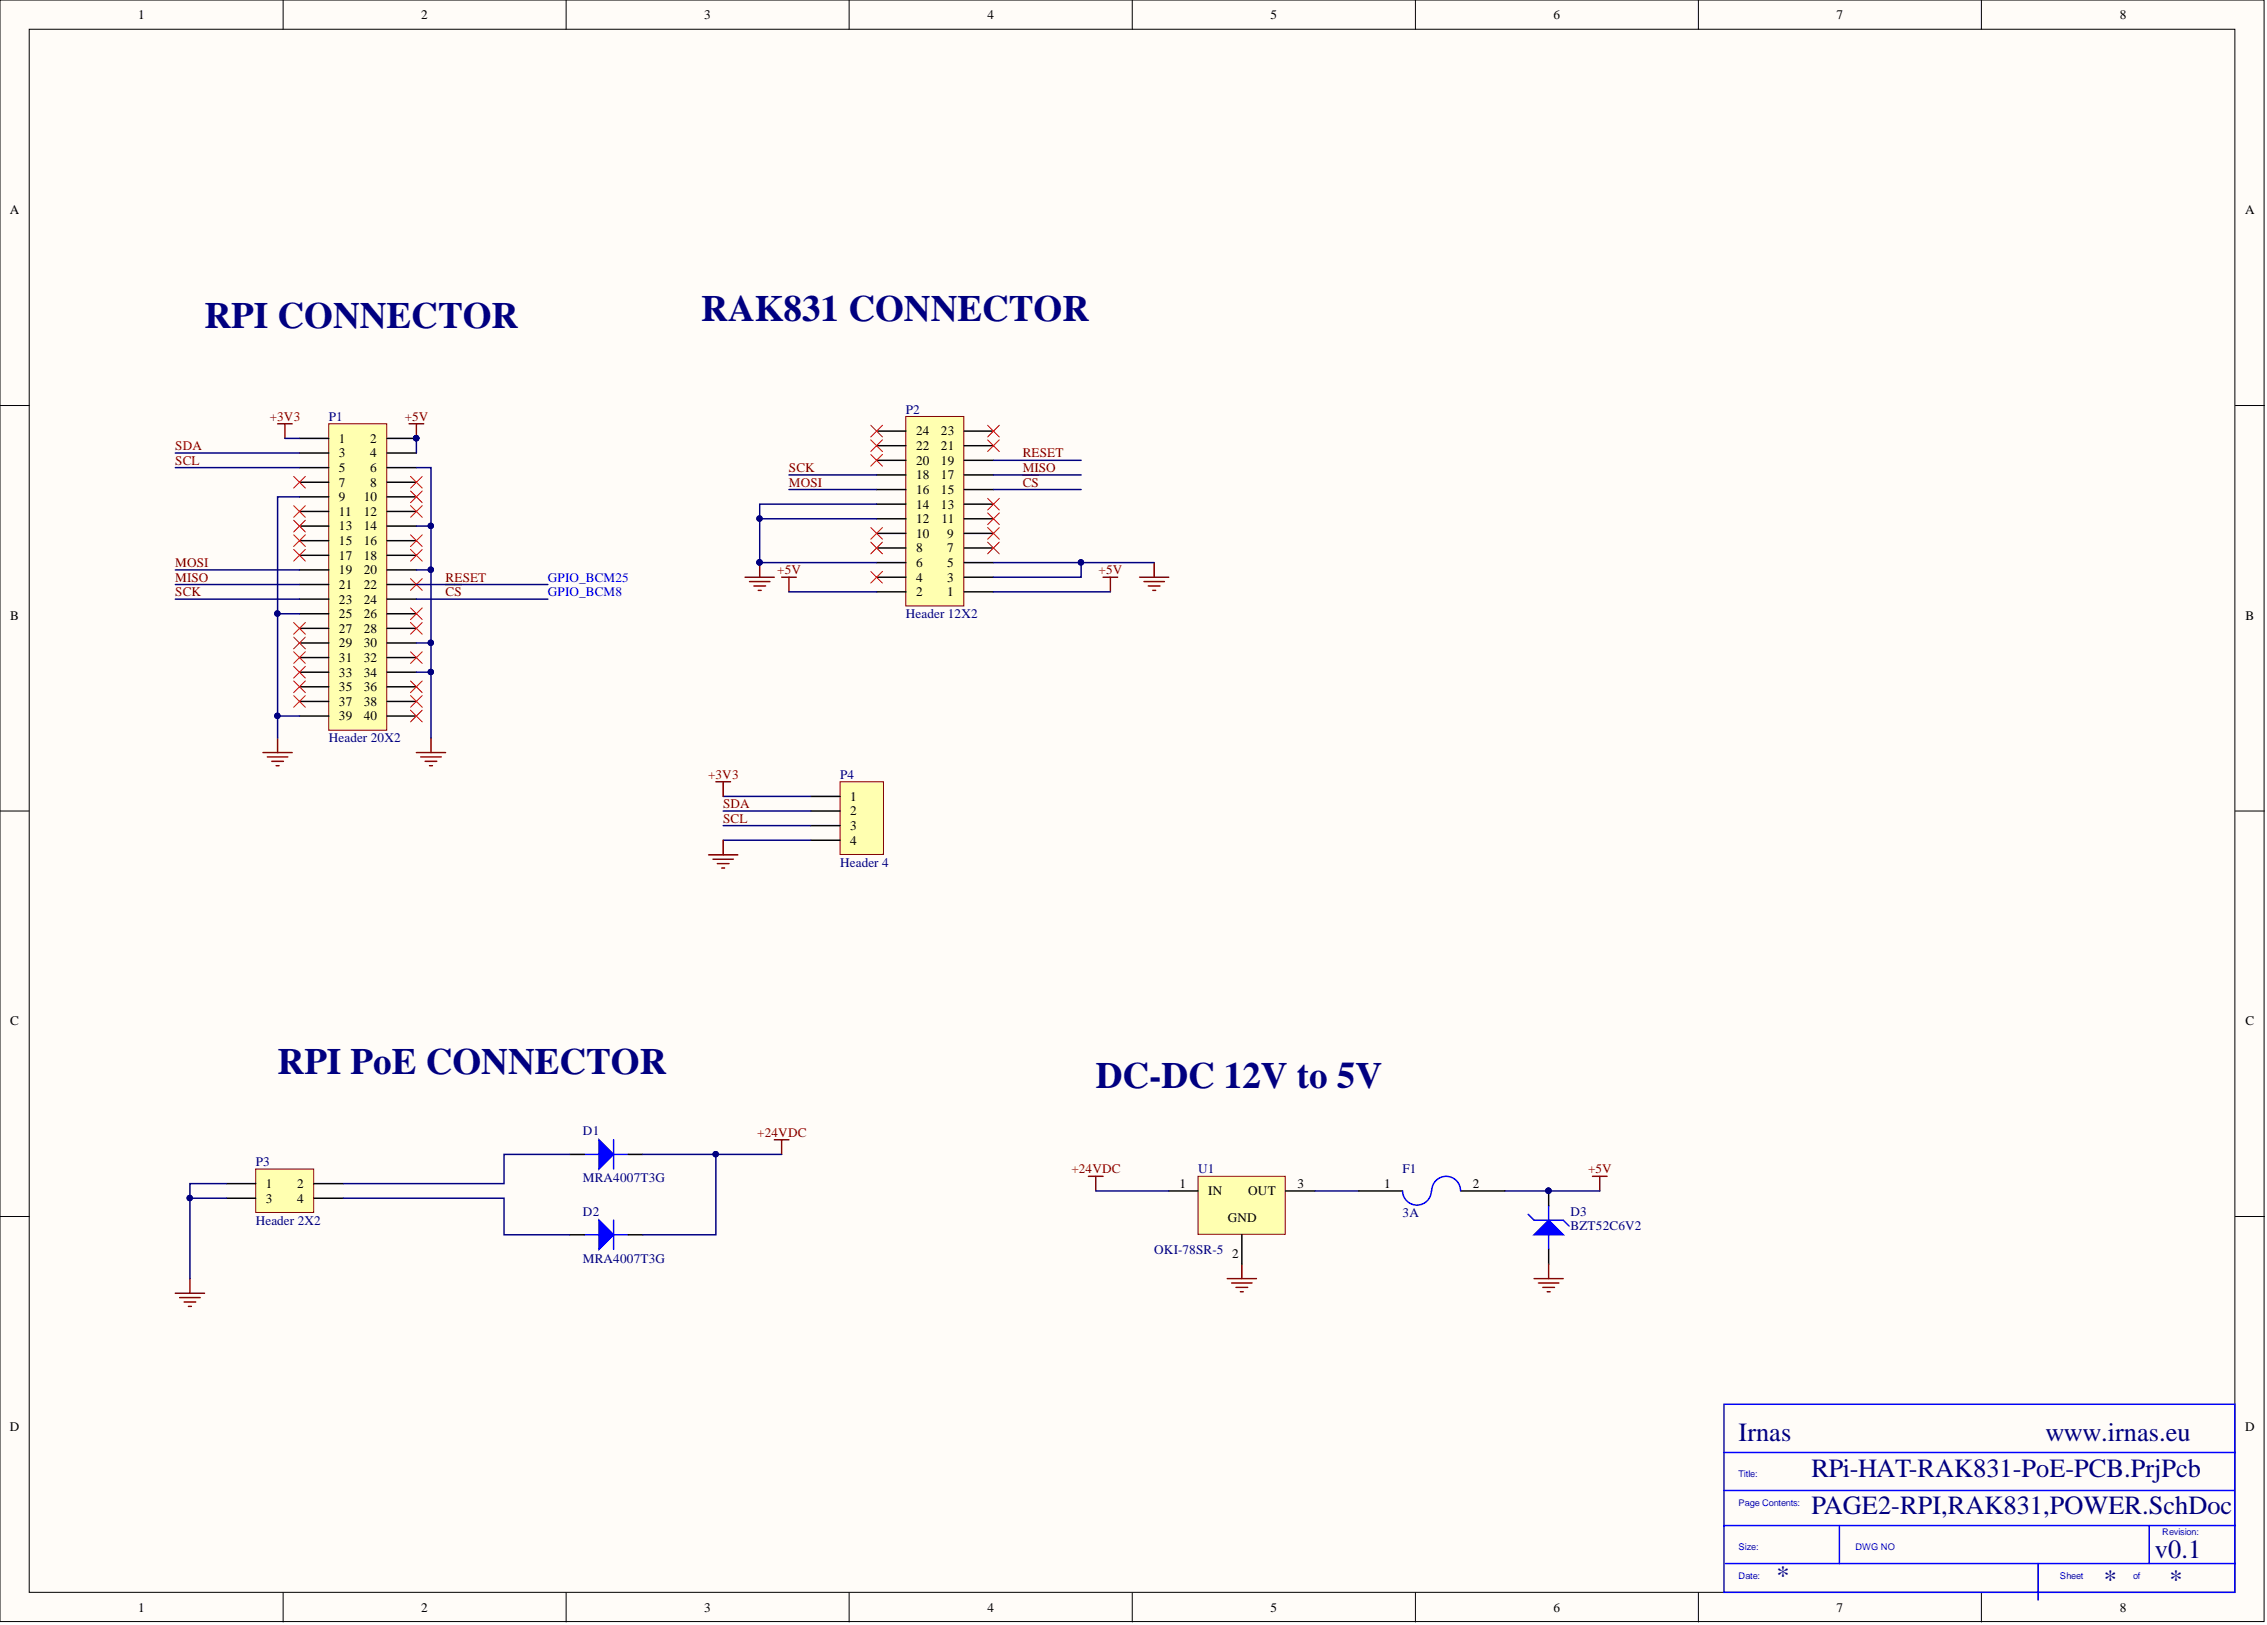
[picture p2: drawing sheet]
<svg xmlns="http://www.w3.org/2000/svg" width="393mm" height="282mm" viewBox="0 0 393 282" stroke-linecap="round" stroke-linejoin="round" font-family="sans-serif">
<defs><g id="words">
<g font-size="6.4" fill="#000080">
<text x="35.5" y="57">RPI CONNECTOR</text>
<text x="121.7" y="55.7">RAK831 CONNECTOR</text>
<text x="48.2" y="186.2">RPI PoE CONNECTOR</text>
<text x="190.1" y="188.8">DC-DC 12V to 5V</text>
</g>
<g font-size="4.6" fill="#000080">
<text x="301.7" y="249.9">Irnas</text>
<text x="354.9" y="249.9">www.irnas.eu</text>
<text x="314.3" y="256.3">RPi-HAT-RAK831-PoE-PCB.PrjPcb</text>
<text x="314.3" y="262.6">PAGE2-RPI,RAK831,POWER.SchDoc</text>
<text x="308.3" y="274.8">*</text>
<text x="365" y="275.5">*</text>
<text x="373.9" y="270.2">v0.1</text>
<text x="376.4" y="275.5">*</text>
</g>
<g font-size="2.3">
<text x="24" y="3.3">1</text>
<text x="73.1" y="3.3">2</text>
<text x="122.2" y="3.3">3</text>
<text x="171.4" y="3.3">4</text>
<text x="220.5" y="3.3">5</text>
<text x="269.6" y="3.3">6</text>
<text x="318.6" y="3.3">7</text>
<text x="367.8" y="3.3">8</text>
<text x="1.7" y="37.2">A</text>
<text x="389.5" y="37.2">A</text>
<text x="58.8" y="76.8">1</text>
<text x="64.2" y="76.8">2</text>
<text x="158.9" y="75.5">24</text>
<text x="163.3" y="75.5">23</text>
<text x="58.8" y="79.3">3</text>
<text x="58.8" y="81.9">5</text>
<text x="64.2" y="79.3">4</text>
<text x="64.2" y="81.9">6</text>
<text x="158.9" y="83.1">18</text>
<text x="158.9" y="80.6">20</text>
<text x="158.9" y="78.1">22</text>
<text x="163.3" y="83.1">17</text>
<text x="163.3" y="80.6">19</text>
<text x="163.3" y="78.1">21</text>
<text x="58.8" y="84.4">7</text>
<text x="58.8" y="86.9">9</text>
<text x="58.8" y="89.5">11</text>
<text x="63.1" y="86.9">10</text>
<text x="63.1" y="89.5">12</text>
<text x="64.2" y="84.4">8</text>
<text x="158.9" y="88.2">14</text>
<text x="158.9" y="85.7">16</text>
<text x="163.3" y="88.2">13</text>
<text x="163.3" y="85.7">15</text>
<text x="58.8" y="92">13</text>
<text x="58.8" y="94.5">15</text>
<text x="63.1" y="92">14</text>
<text x="63.1" y="94.5">16</text>
<text x="158.9" y="95.8">8</text>
<text x="158.9" y="93.3">10</text>
<text x="158.9" y="90.7">12</text>
<text x="163.3" y="90.7">11</text>
<text x="164.4" y="95.8">7</text>
<text x="164.4" y="93.3">9</text>
<text x="58.8" y="97.1">17</text>
<text x="58.8" y="99.6">19</text>
<text x="63.1" y="97.1">18</text>
<text x="63.1" y="99.6">20</text>
<text x="158.9" y="100.9">4</text>
<text x="158.9" y="98.3">6</text>
<text x="164.4" y="100.9">3</text>
<text x="164.4" y="98.3">5</text>
<text x="1.8" y="107.6">B</text>
<text x="58.8" y="102.2">21</text>
<text x="58.8" y="104.7">23</text>
<text x="58.8" y="107.2">25</text>
<text x="63.1" y="102.2">22</text>
<text x="63.1" y="104.7">24</text>
<text x="63.1" y="107.2">26</text>
<text x="158.9" y="103.4">2</text>
<text x="164.4" y="103.4">1</text>
<text x="389.6" y="107.6">B</text>
<text x="58.8" y="109.8">27</text>
<text x="58.8" y="112.3">29</text>
<text x="63.1" y="109.8">28</text>
<text x="63.1" y="112.3">30</text>
<text x="58.8" y="114.8">31</text>
<text x="58.8" y="117.4">33</text>
<text x="58.8" y="119.9">35</text>
<text x="63.1" y="114.8">32</text>
<text x="63.1" y="117.4">34</text>
<text x="63.1" y="119.9">36</text>
<text x="58.8" y="122.4">37</text>
<text x="58.8" y="125">39</text>
<text x="63.1" y="122.4">38</text>
<text x="63.1" y="125">40</text>
<text x="147.5" y="138.9">1</text>
<text x="147.5" y="141.4">2</text>
<text x="147.5" y="144">3</text>
<text x="147.5" y="146.5">4</text>
<text x="1.8" y="177.9">C</text>
<text x="389.6" y="177.9">C</text>
<text x="46.1" y="206.1">1</text>
<text x="46.1" y="208.6">3</text>
<text x="51.5" y="206.1">2</text>
<text x="51.5" y="208.6">4</text>
<text x="204.7" y="206.1">1</text>
<text x="209.6" y="207.3">IN</text>
<text x="216.6" y="207.3">OUT</text>
<text x="225.1" y="206.1">3</text>
<text x="240.1" y="206.1">1</text>
<text x="255.5" y="206.1">2</text>
<text x="213" y="211.9">GND</text>
<text x="213.8" y="218.2">2</text>
<text x="1.7" y="248.2">D</text>
<text x="389.5" y="248.2">D</text>
<text x="24" y="279.6">1</text>
<text x="73.1" y="279.6">2</text>
<text x="122.2" y="279.6">3</text>
<text x="171.4" y="279.6">4</text>
<text x="220.5" y="279.6">5</text>
<text x="269.6" y="279.6">6</text>
<text x="318.6" y="279.6">7</text>
<text x="367.8" y="279.6">8</text>
</g>
<g font-size="2.3" fill="#000080">
<text x="157.2" y="71.7">P2</text>
<text x="57" y="73">P1</text>
<text x="157.2" y="107.2">Header 12X2</text>
<text x="57" y="128.8">Header 20X2</text>
<text x="145.8" y="135.1">P4</text>
<text x="145.8" y="150.3">Header 4</text>
<text x="101.1" y="196.9">D1</text>
<text x="44.4" y="202.3">P3</text>
<text x="207.9" y="203.5">U1</text>
<text x="243.4" y="203.5">F1</text>
<text x="101.1" y="205.1">MRA4007T3G</text>
<text x="44.4" y="212.4">Header 2X2</text>
<text x="101.1" y="210.9">D2</text>
<text x="243.4" y="211.1">3A</text>
<text x="272.5" y="210.9">D3</text>
<text x="272.5" y="213.4">BZT52C6V2</text>
<text x="101.1" y="219">MRA4007T3G</text>
<text x="200.3" y="217.5">OKI-78SR-5</text>
</g>
<g font-size="2.3" fill="#800000">
<text x="46.8" y="73">+3V3</text>
<text x="70.2" y="73">+5V</text>
<text x="30.4" y="78.1">SDA</text>
<text x="30.4" y="80.6">SCL</text>
<text x="136.9" y="81.9">SCK</text>
<text x="177.4" y="81.9">MISO</text>
<text x="177.4" y="79.3">RESET</text>
<text x="136.9" y="84.4">MOSI</text>
<text x="177.4" y="84.4">CS</text>
<text x="30.4" y="100.9">MISO</text>
<text x="30.4" y="98.3">MOSI</text>
<text x="77.3" y="100.9">RESET</text>
<text x="134.9" y="99.6">+5V</text>
<text x="190.6" y="99.6">+5V</text>
<text x="30.4" y="103.4">SCK</text>
<text x="77.3" y="103.4">CS</text>
<text x="122.9" y="135.1">+3V3</text>
<text x="125.5" y="140.2">SDA</text>
<text x="125.5" y="142.7">SCL</text>
<text x="131.4" y="197.2">+24VDC</text>
<text x="185.9" y="203.5">+24VDC</text>
<text x="275.6" y="203.5">+5V</text>
</g>
<g font-size="2.3" fill="#00f">
<text x="95.1" y="100.9">GPIO_BCM25</text>
<text x="95.1" y="103.4">GPIO_BCM8</text>
</g>
<g font-size="1.6" fill="#00f">
<text x="301.7" y="256.2">Title:</text>
<text x="301.7" y="261.2">Page Contents:</text>
<text x="301.7" y="268.8">Size:</text>
<text x="321.9" y="268.8">DWG NO</text>
<text x="375.2" y="266.3">Revision:</text>
<text x="301.7" y="273.9">Date:</text>
<text x="357.4" y="273.9">Sheet</text>
<text x="370.1" y="273.9">of</text>
</g>
</g></defs>
<g fill="#fffcf8" stroke="#000" stroke-width=".17">
<path d="M0 0h392.8v281.3h-392.8z"/>
<path d="M5.1 5.1h382.7v271.1h-382.7z"/>
</g>
<g fill="none" stroke="#000" stroke-width=".17">
<path d="M49.1 0v5.1M98.2 0v5.1M147.3 0v5.1M196.5 0v5.1M245.6 0v5.1M294.7 0v5.1M343.8 0v5.1M0 70.3h5.1M387.8 70.3h5.1M0 140.7h5.1M387.8 140.7h5.1M0 211h5.1"/>
<path d="M387.8 211h5.1M49.1 276.3v5M98.2 276.3v5M147.3 276.3v5M196.5 276.3v5M245.6 276.3v5M294.7 276.3v5M343.8 276.3v5"/>
</g>
<path d="M57 73.5h10.1v53.2h-10.1z" fill="#ffffb0" stroke="#800000" stroke-width=".17"/>
<g fill="none" stroke="#000" stroke-width=".25">
<path d="M52 76h5M52 78.6h5M67.2 76h5M67.2 78.6h5M52 81.1h5M52 83.6h5M52 86.2h5M52 88.7h5M52 91.3h5M52 93.8h5M52 96.3h5M52 98.9h5"/>
<path d="M67.2 81.1h5M67.2 83.6h5M67.2 86.2h5M67.2 88.7h5M67.2 91.3h5M67.2 93.8h5M67.2 96.3h5M67.2 98.9h5M52 101.4h5M52 103.9h5M52 106.5h5M52 109h5"/>
<path d="M52 111.5h5M52 114.1h5M52 116.6h5M52 119.1h5M67.2 101.4h5M67.2 103.9h5M67.2 106.5h5M67.2 109h5M67.2 111.5h5M67.2 114.1h5M67.2 116.6h5M67.2 119.1h5"/>
<path d="M52 121.7h5M52 124.2h5M67.2 121.7h5M67.2 124.2h5"/>
</g>
<circle cx="72.2" cy="76" r=".47" fill="#000080" stroke="#000080" stroke-width=".17"/>
<g fill="none" stroke="#800000" stroke-width=".25">
<path d="M48.2 73.5h2.5M49.4 73.5v2.5M71 73.5h2.5M72.2 73.5v2.5M77.3 101.4h2.8M45.6 130.5h5.1M46.4 131.3h3.5M47.2 132.1h2M47.9 132.8h.5M48.2 128v2.5M72.2 130.5h5.1M73 131.3h3.6"/>
<path d="M73.8 132.1h2M74.5 132.8h.5M74.8 128v2.5"/>
</g>
<g fill="none" stroke="#f00" stroke-width=".17">
<path d="M51 95.3l2 2M51 82.6l2 2.1M51 87.7l2 2M51 90.2l2 2.1M51 92.8l2 2M53 95.3l-2 2M53 82.6l-2 2.1M53 87.7l-2 2M53 90.2l-2 2.1M53 92.8l-2 2M71.2 87.7l2.1 2M71.2 92.8l2.1 2"/>
<path d="M71.2 95.3l2.1 2M73.3 87.7l-2.1 2M73.3 92.8l-2.1 2M73.3 95.3l-2.1 2M51 108l2 2M51 115.6l2 2M51 118.1l2 2M53 108l-2 2M53 115.6l-2 2M53 118.1l-2 2M71.2 108l2.1 2M71.2 100.4l2.1 2"/>
<path d="M71.2 105.4l2.1 2.1M71.2 113l2.1 2.1M71.2 118.1l2.1 2M73.3 108l-2.1 2M73.3 100.4l-2.1 2M73.3 105.4l-2.1 2.1M73.3 113l-2.1 2.1M73.3 118.1l-2.1 2M51 120.7l2 2M53 120.7l-2 2M71.2 123.2l2.1 2M71.2 120.7l2.1 2"/>
<path d="M73.3 123.2l-2.1 2M73.3 120.7l-2.1 2"/>
</g>
<path d="M157.2 72.2h10v32.9h-10z" fill="#ffffb0" stroke="#800000" stroke-width=".17"/>
<g fill="none" stroke="#000" stroke-width=".25">
<path d="M152.1 79.8h5.1M152.1 77.3h5.1M152.1 74.8h5.1M167.3 79.8h5.1M167.3 77.3h5.1M167.3 74.8h5.1M152.1 97.6h5.1M152.1 95.1h5.1M152.1 92.5h5.1M152.1 90h5.1M152.1 87.5h5.1M152.1 84.9h5.1"/>
<path d="M152.1 82.4h5.1M167.3 97.6h5.1M167.3 95.1h5.1M167.3 92.5h5.1M167.3 90h5.1M167.3 87.5h5.1M167.3 84.9h5.1M167.3 82.4h5.1M152.1 102.7h5.1M152.1 100.1h5.1M167.3 102.7h5.1M167.3 100.1h5.1"/>
</g>
<g fill="none" stroke="#800000" stroke-width=".25">
<path d="M131.8 97.6v2.5M177.4 82.4h2.8M200.3 97.6v2.5M129.3 100.1h5.1M130 100.9h3.6M130.8 101.6h2M131.6 102.4h.5M135.6 100.1h2.6M136.9 100.1v2.6M191.4 100.1h2.5M192.7 100.1v2.6M197.7 100.1h5.1"/>
<path d="M198.5 100.9h3.5M199.2 101.6h2.1M200 102.4h.5M188.9 204h2.5M190.1 204v2.6M215.5 219.3v2.5M276.3 204h2.5M277.6 204v2.6M212.9 221.8h5.1M213.7 222.5h3.5M214.5 223.3h2M215.2 224.1h.5"/>
</g>
<circle cx="131.8" cy="97.6" r=".47" fill="#000080" stroke="#000080" stroke-width=".17"/>
<path d="M51 110.5l2 2M51 113l2 2.1M53 110.5l-2 2M53 113l-2 2.1" fill="none" stroke="#f00" stroke-width=".17"/>
<path d="M44.4 202.8h10v7.5h-10z" fill="#ffffb0" stroke="#800000" stroke-width=".17"/>
<path d="M39.3 205.3h5.1M39.3 207.8h5.1M54.5 205.3h5.1M54.5 207.8h5.1" fill="none" stroke="#000" stroke-width=".25"/>
<g fill="none" stroke="#f00" stroke-width=".17">
<path d="M151.1 73.8l2 2M151.1 76.3l2 2M151.1 78.8l2 2.1M153.1 73.8l-2 2M153.1 76.3l-2 2M153.1 78.8l-2 2.1M171.4 76.3l2 2M171.4 73.8l2 2M173.4 73.8l-2 2M173.4 76.3l-2 2M71.2 85.2l2.1 2M71.2 82.6l2.1 2.1"/>
<path d="M73.3 85.2l-2.1 2M73.3 82.6l-2.1 2.1M151.1 91.5l2 2M151.1 94l2 2.1M151.1 99.1l2 2M153.1 91.5l-2 2M153.1 94l-2 2.1M153.1 99.1l-2 2M171.4 94l2 2.1M171.4 91.5l2 2M171.4 89l2 2M171.4 86.4l2 2.1"/>
<path d="M173.4 94l-2 2.1M173.4 91.5l-2 2M173.4 89l-2 2M173.4 86.4l-2 2.1"/>
</g>
<path d="M103.9 197.7l2.6 2.5-2.6 2.6z" fill="#00f"/>
<path d="M103.9 197.7l2.6 2.5-2.6 2.6zM106.5 197.7v5.1M101.4 200.2h2.5M106.5 200.2h2.5" fill="none" stroke="#00f" stroke-width=".25"/>
<path d="M98.9 200.2h2.5M109 200.2h2.5" fill="none" stroke="#000" stroke-width=".25"/>
<path d="M103.9 211.6l2.6 2.6-2.6 2.5z" fill="#00f"/>
<path d="M101.4 214.2h2.5M103.9 211.6l2.6 2.6-2.6 2.5zM106.5 211.6v5.1M106.5 214.2h2.5" fill="none" stroke="#00f" stroke-width=".25"/>
<path d="M98.9 214.2h2.5M109 214.2h2.5" fill="none" stroke="#000" stroke-width=".25"/>
<path d="M134.4 197.7h2.5M135.6 197.7v2.5M30.4 224.3h5.1M31.2 225.1h3.5M31.9 225.8h2.1M32.7 226.6h.5M33 221.8v2.5" fill="none" stroke="#800000" stroke-width=".25"/>
<path d="M207.9 204h15.1v10.1h-15.1z" fill="#ffffb0" stroke="#800000" stroke-width=".17"/>
<path d="M202.8 206.6h5.1M215.5 214.2v5.1M223.1 206.6h5" fill="none" stroke="#000" stroke-width=".25"/>
<path d="M299.1 243.6h88.7v32.6h-88.7zM299.1 258.5h88.5M299.1 251.9h88.7M299.1 264.6h88.7M299.4 271.2h88.4M319.2 264.6v6.6M353.6 271.2v6.3M372.9 264.6v6.6" fill="none" stroke="#00f" stroke-width=".25"/>
<path d="M145.8 135.6h7.5v12.6h-7.5z" fill="#ffffb0" stroke="#800000" stroke-width=".17"/>
<path d="M140.7 138.1h5.1M140.7 140.7h5.1M140.7 143.2h5.1M140.7 145.7h5.1" fill="none" stroke="#000" stroke-width=".25"/>
<g fill="none" stroke="#000080" stroke-width=".25">
<path d="M30.4 78.6h21.6M49.4 76h2.6M72.2 76v2.6M172.4 79.8h15.2M30.4 98.9h21.6M30.4 81.1h21.6M52 86.2h-3.8v41.8M72.2 81.1h2.6v46.9M72.2 91.3h2.6M72.2 98.9h2.6M131.8 90v7.6h20.3M136.9 84.9h15.2"/>
<path d="M136.9 82.4h15.2M152.1 87.5h-20.3v2.5h20.3M172.4 97.6h15.2v2.5h-15.2M172.4 84.9h15.2M172.4 82.4h15.2M187.6 97.6h12.7M30.4 101.4h21.6M30.4 103.9h21.6M48.2 106.5h3.8M72.2 111.5h2.6M72.2 116.6h2.6M72.2 101.4h22.9"/>
<path d="M72.2 103.9h22.9M136.9 102.7h15.2M172.4 102.7h20.3M48.2 124.2h3.8M125.5 138.1h15.2M125.5 140.7h15.2M125.5 143.2h15.2M125.5 145.7h15.2M33 207.8h6.3M39.3 205.3h-6.3v16.5M59.6 207.8h27.9v6.4h11.4M98.9 200.2h-11.4v5.1h-27.9"/>
<path d="M111.5 200.2h24.1M124.2 200.2v14h-12.7M190.1 206.6h12.7M228.1 206.6h7.7M261.1 206.6h16.5"/>
</g>
<g fill="#000080" stroke="#000080" stroke-width=".17">
<circle cx="48.1" cy="106.4" r=".47"/>
<circle cx="48.1" cy="124.2" r=".47"/>
<circle cx="74.7" cy="91.2" r=".47"/>
<circle cx="74.7" cy="98.8" r=".47"/>
<circle cx="74.7" cy="111.5" r=".47"/>
<circle cx="74.7" cy="116.6" r=".47"/>
<circle cx="72.2" cy="76" r=".47"/>
<circle cx="131.8" cy="97.6" r=".47"/>
<circle cx="131.8" cy="89.9" r=".47"/>
<circle cx="187.5" cy="97.6" r=".47"/>
<circle cx="32.9" cy="207.8" r=".47"/>
<circle cx="124.2" cy="200.2" r=".47"/>
<circle cx="268.7" cy="206.5" r=".47"/>
</g>
<path d="M124.2 135.6h2.5M125.5 135.6v2.5M122.9 148.3h5.1M123.7 149h3.6M124.5 149.8h2M125.2 150.6h.5M125.5 145.7v2.6" fill="none" stroke="#800000" stroke-width=".25"/>
<path d="M266.2 214.2l2.5-2.6 2.5 2.6z" fill="#00f"/>
<path d="M248.3 206.6a2.5 2.5 0 0 1-2.4 2.4 2.5 2.5 0 0 1-2.5-2.4M253.4 206.6a2.5 2.5 0 0 0-2.5-2.6 2.5 2.5 0 0 0-2.5 2.6M265.2 210.6l1 1h5l1.1 1.1M266.2 214.2l2.5-2.6 2.5 2.6zM268.7 209.1v2.5M268.7 214.2v2.5" fill="none" stroke="#00f" stroke-width=".25"/>
<path d="M235.8 206.6h7.6M253.5 206.6h7.6M268.7 206.6v2.5M268.7 216.7v2.6" fill="none" stroke="#000" stroke-width=".25"/>
<circle cx="268.7" cy="206.5" r=".47" fill="#000080" stroke="#000080" stroke-width=".17"/>
<path d="M268.7 219.3v2.5M266.2 221.8h5M266.9 222.5h3.6M267.7 223.3h2M268.5 224.1h.5" fill="none" stroke="#800000" stroke-width=".25"/>
<use href="#words"/>
</svg>
